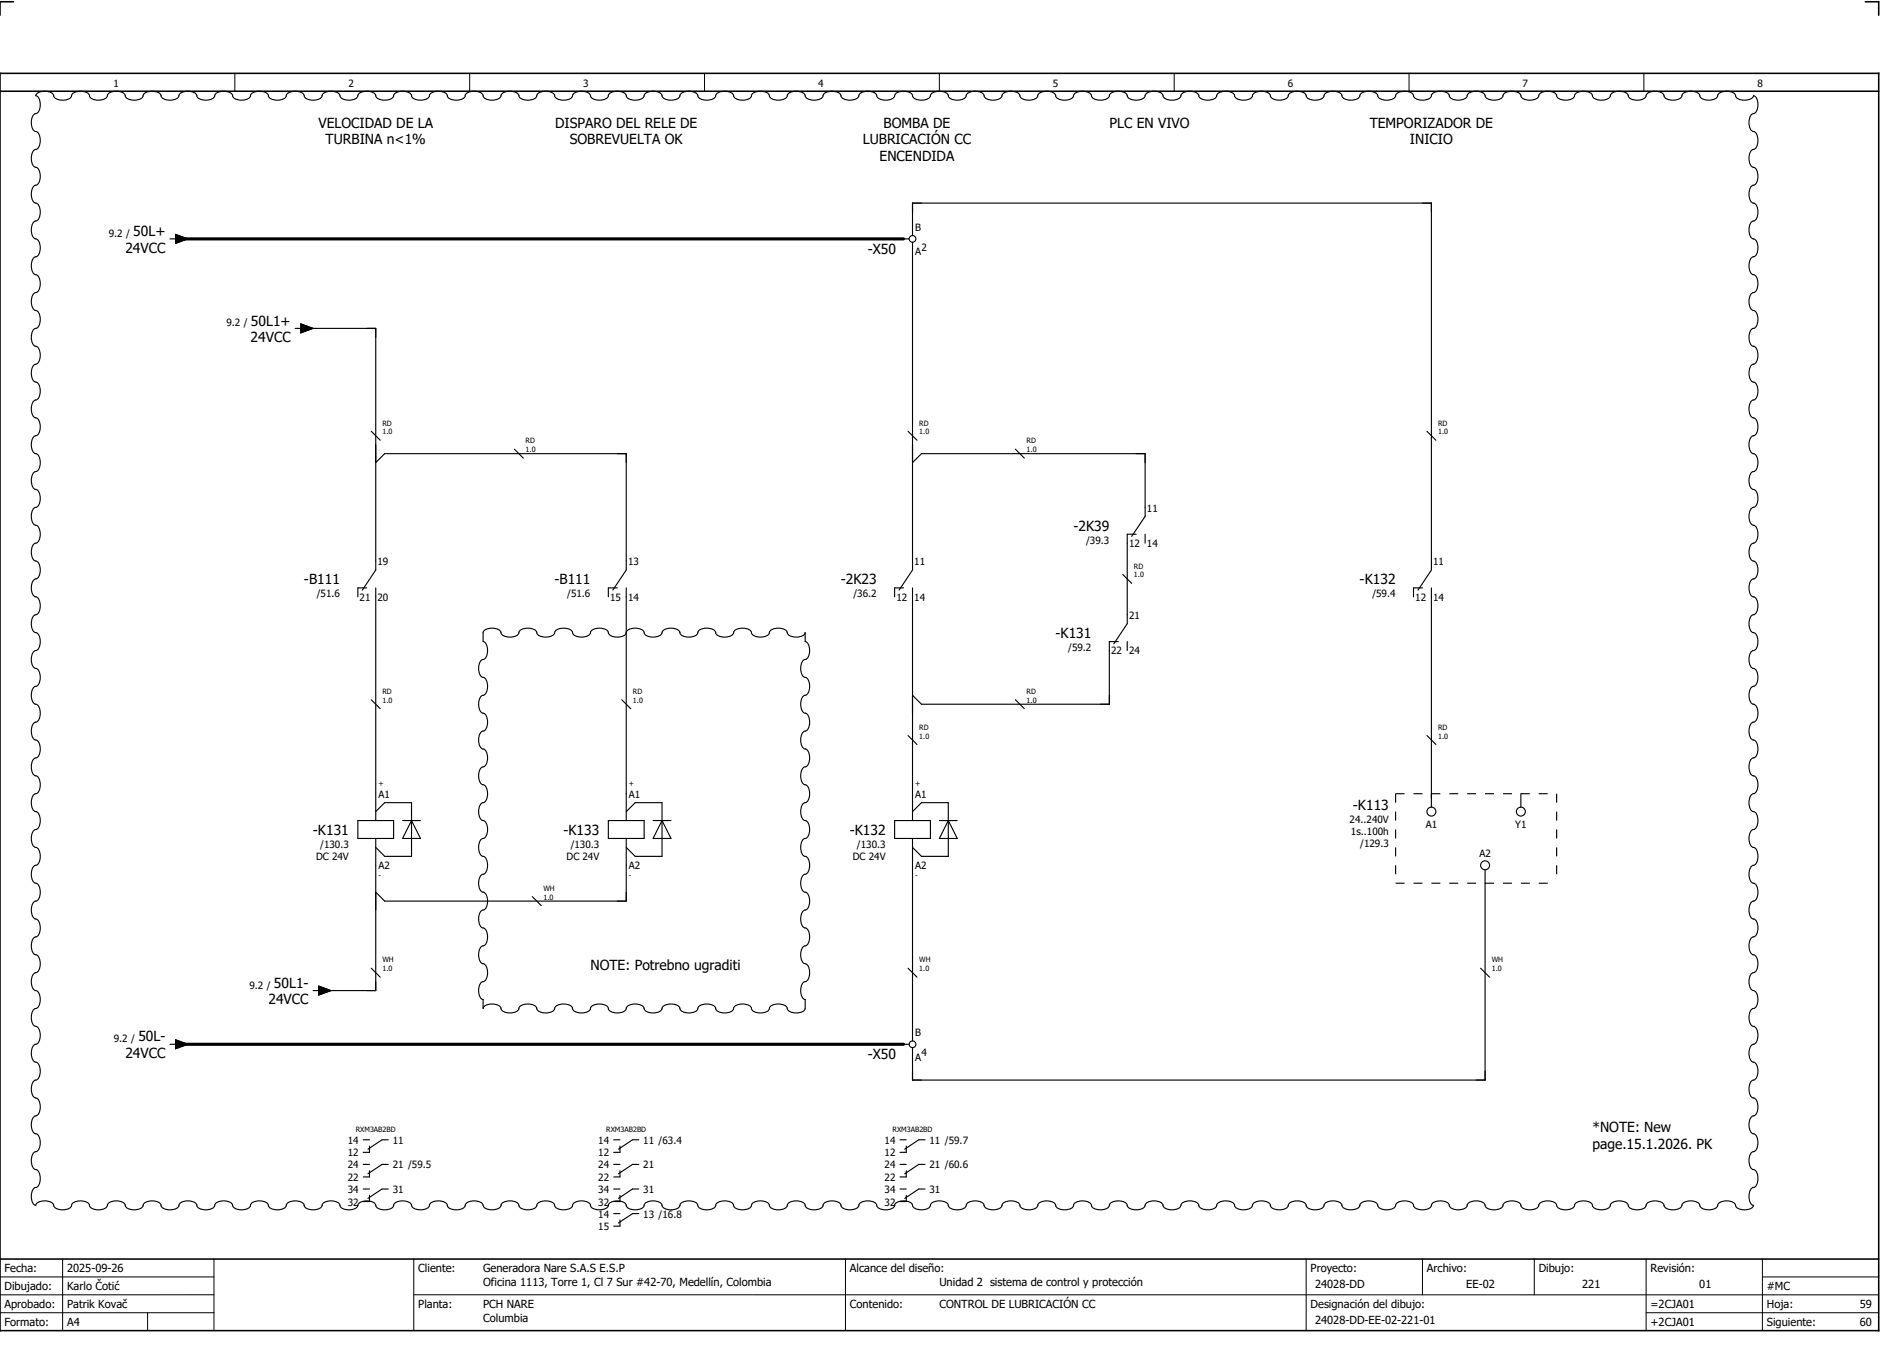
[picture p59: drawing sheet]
<svg xmlns="http://www.w3.org/2000/svg" width="421mm" height="301mm" viewBox="0 0 421 301" stroke-linecap="round" stroke-linejoin="round" font-family="sans-serif">
<defs><g id="words">
<g font-size="3.1">
<text x="71.2" y="28.5">VELOCIDAD DE LA</text>
<text x="124.1" y="28.5">DISPARO DEL RELE DE</text>
<text x="197.5" y="28.5">BOMBA DE</text>
<text x="248" y="28.5">PLC EN VIVO</text>
<text x="306.2" y="28.5">TEMPORIZADOR DE</text>
<text x="72.8" y="32.3">TURBINA n&lt;1%</text>
<text x="127.4" y="32.3">SOBREVUELTA OK</text>
<text x="192.9" y="32.3">LUBRICACIÓN CC</text>
<text x="315.2" y="32.3">INICIO</text>
<text x="196.6" y="36">ENCENDIDA</text>
<text x="29.8" y="52.8">50L+</text>
<text x="28" y="56.5">24VCC</text>
<text x="194" y="56.7">-X50</text>
<text x="56" y="76.5">24VCC</text>
<text x="56.1" y="72.8">50L1+</text>
<text x="240" y="118.6">-2K39</text>
<text x="68" y="130.6">-B111</text>
<text x="124" y="130.6">-B111</text>
<text x="188" y="130.6">-2K23</text>
<text x="304" y="130.6">-K132</text>
<text x="236" y="142.6">-K131</text>
<text x="302.5" y="181">-K113</text>
<text x="70" y="186.6">-K131</text>
<text x="126" y="186.6">-K133</text>
<text x="190" y="186.6">-K132</text>
<text x="61.2" y="220.8">50L1-</text>
<text x="132" y="216.8">NOTE: Potrebno ugraditi</text>
<text x="60" y="224.5">24VCC</text>
<text x="30.9" y="232.8">50L-</text>
<text x="28" y="236.5">24VCC</text>
<text x="194" y="236.7">-X50</text>
<text x="356" y="253">*NOTE: New</text>
<text x="356" y="256.8">page.15.1.2026. PK</text>
</g>
<g font-size="2.5">
<text x="1" y="284.4">Fecha:</text>
<text x="15" y="284.4">2025-09-26</text>
<text x="93.5" y="284.4">Cliente:</text>
<text x="108" y="284.4">Generadora Nare S.A.S E.S.P</text>
<text x="108" y="287.4">Oficina 1113, Torre 1, Cl 7 Sur #42-70, Medellín, Colombia</text>
<text x="190" y="284.4">Alcance del diseño:</text>
<text x="210" y="287.4">Unidad 2 sistema de control y protección</text>
<text x="293" y="284.4">Proyecto:</text>
<text x="294" y="287.9">24028-DD</text>
<text x="319" y="284.4">Archivo:</text>
<text x="327.8" y="287.9">EE-02</text>
<text x="344" y="284.4">Dibujo:</text>
<text x="353.7" y="287.9">221</text>
<text x="369" y="284.4">Revisión:</text>
<text x="379.9" y="287.9">01</text>
<text x="1" y="288.4">Dibujado:</text>
<text x="1" y="292.4">Aprobado:</text>
<text x="15" y="288.4">Karlo Čotić</text>
<text x="15" y="292.4">Patrik Kovač</text>
<text x="93.5" y="292.4">Planta:</text>
<text x="108" y="292.4">PCH NARE</text>
<text x="190" y="292.4">Contenido:</text>
<text x="210" y="292.4">CONTROL DE LUBRICACIÓN CC</text>
<text x="293" y="292.4">Designación del dibujo:</text>
<text x="369" y="292.4">=2CJA01</text>
<text x="395" y="292.4">Hoja:</text>
<text x="395" y="288.4">#MC</text>
<text x="415.8" y="292.4">59</text>
<text x="1" y="296.4">Formato:</text>
<text x="15" y="296.4">A4</text>
<text x="108" y="295.4">Columbia</text>
<text x="294" y="295.9">24028-DD-EE-02-221-01</text>
<text x="369" y="296.4">+2CJA01</text>
<text x="395" y="296.4">Siguiente:</text>
<text x="415.8" y="296.4">60</text>
</g>
<g font-size="2.2">
<text x="25.4" y="19.4">1</text>
<text x="77.9" y="19.4">2</text>
<text x="130.4" y="19.4">3</text>
<text x="182.9" y="19.4">4</text>
<text x="235.4" y="19.4">5</text>
<text x="287.9" y="19.4">6</text>
<text x="340.4" y="19.4">7</text>
<text x="392.9" y="19.4">8</text>
<text x="24.3" y="52.9">9.2 /</text>
<text x="204.6" y="51.5">B</text>
<text x="204.6" y="57">A</text>
<text x="206" y="56">2</text>
<text x="50.6" y="72.9">9.2 /</text>
<text x="256.4" y="114.3">11</text>
<text x="242.8" y="121.5">/39.3</text>
<text x="252.4" y="122.2">12</text>
<text x="256.4" y="122.2">14</text>
<text x="84.4" y="126.3">19</text>
<text x="140.4" y="126.3">13</text>
<text x="204.4" y="126.3">11</text>
<text x="320.4" y="126.3">11</text>
<text x="70.8" y="133.5">/51.6</text>
<text x="80.4" y="134.2">21</text>
<text x="84.4" y="134.2">20</text>
<text x="126.8" y="133.5">/51.6</text>
<text x="136.4" y="134.2">15</text>
<text x="140.4" y="134.2">14</text>
<text x="190.8" y="133.5">/36.2</text>
<text x="200.4" y="134.2">12</text>
<text x="204.4" y="134.2">14</text>
<text x="306.8" y="133.5">/59.4</text>
<text x="316.4" y="134.2">12</text>
<text x="320.4" y="134.2">14</text>
<text x="252.4" y="138.3">21</text>
<text x="238.8" y="145.5">/59.2</text>
<text x="248.4" y="146.2">22</text>
<text x="252.4" y="146.2">24</text>
<text x="84.6" y="178.3">A1</text>
<text x="140.6" y="178.3">A1</text>
<text x="204.6" y="178.3">A1</text>
<text x="301.7" y="183.9">24..240V</text>
<text x="318.7" y="185.1">A1</text>
<text x="338.7" y="185.1">Y1</text>
<text x="71.6" y="189.5">/130.3</text>
<text x="127.6" y="189.5">/130.3</text>
<text x="191.6" y="189.5">/130.3</text>
<text x="302" y="186.6">1s..100h</text>
<text x="304.1" y="189.3">/129.3</text>
<text x="330.7" y="191.4">A2</text>
<text x="70.7" y="192.2">DC 24V</text>
<text x="84.6" y="194.2">A2</text>
<text x="126.7" y="192.2">DC 24V</text>
<text x="140.6" y="194.2">A2</text>
<text x="190.7" y="192.2">DC 24V</text>
<text x="204.6" y="194.2">A2</text>
<text x="55.7" y="220.9">9.2 /</text>
<text x="25.4" y="232.9">9.2 /</text>
<text x="204.6" y="231.5">B</text>
<text x="204.6" y="237">A</text>
<text x="206" y="236">4</text>
<text x="77.8" y="255.6">14</text>
<text x="87.8" y="255.6">11</text>
<text x="133.8" y="255.6">14</text>
<text x="143.8" y="255.6">11 /63.4</text>
<text x="197.8" y="255.6">14</text>
<text x="207.8" y="255.6">11 /59.7</text>
<text x="77.8" y="258.4">12</text>
<text x="77.8" y="263.9">22</text>
<text x="77.8" y="261.1">24</text>
<text x="87.8" y="261.1">21 /59.5</text>
<text x="133.8" y="258.4">12</text>
<text x="133.8" y="263.9">22</text>
<text x="133.8" y="261.1">24</text>
<text x="143.8" y="261.1">21</text>
<text x="197.8" y="258.4">12</text>
<text x="197.8" y="263.9">22</text>
<text x="197.8" y="261.1">24</text>
<text x="207.8" y="261.1">21 /60.6</text>
<text x="77.8" y="269.4">32</text>
<text x="77.8" y="266.6">34</text>
<text x="87.8" y="266.6">31</text>
<text x="133.8" y="269.4">32</text>
<text x="133.8" y="266.6">34</text>
<text x="143.8" y="266.6">31</text>
<text x="197.8" y="269.4">32</text>
<text x="197.8" y="266.6">34</text>
<text x="207.8" y="266.6">31</text>
<text x="133.8" y="274.9">15</text>
<text x="133.8" y="272.1">14</text>
<text x="143.8" y="272.1">13 /16.8</text>
</g>
<g font-size="1.6">
<text x="85.5" y="95.1">RD</text>
<text x="205.5" y="95.1">RD</text>
<text x="321.5" y="95.1">RD</text>
<text x="85.5" y="97.1">1.0</text>
<text x="117.5" y="101.1">1.0</text>
<text x="117.5" y="99.1">RD</text>
<text x="205.5" y="97.1">1.0</text>
<text x="229.5" y="101.1">1.0</text>
<text x="229.5" y="99.1">RD</text>
<text x="321.5" y="97.1">1.0</text>
<text x="253.5" y="129.1">1.0</text>
<text x="253.5" y="127.1">RD</text>
<text x="85.5" y="155.1">RD</text>
<text x="141.5" y="155.1">RD</text>
<text x="229.5" y="155.1">RD</text>
<text x="85.5" y="157.1">1.0</text>
<text x="141.5" y="157.1">1.0</text>
<text x="229.5" y="157.1">1.0</text>
<text x="205.5" y="165.1">1.0</text>
<text x="205.5" y="163.1">RD</text>
<text x="321.5" y="165.1">1.0</text>
<text x="321.5" y="163.1">RD</text>
<text x="84.6" y="175.8">+</text>
<text x="140.6" y="175.8">+</text>
<text x="204.6" y="175.8">+</text>
<text x="84.6" y="196.3">-</text>
<text x="140.6" y="196.3">-</text>
<text x="204.6" y="196.3">-</text>
<text x="121.5" y="201.1">1.0</text>
<text x="121.5" y="199.1">WH</text>
<text x="85.5" y="215.1">WH</text>
<text x="205.5" y="215.1">WH</text>
<text x="333.5" y="215.1">WH</text>
<text x="85.5" y="217.1">1.0</text>
<text x="205.5" y="217.1">1.0</text>
<text x="333.5" y="217.1">1.0</text>
<text x="79.5" y="253.1">RXM3AB2BD</text>
<text x="135.5" y="253.1">RXM3AB2BD</text>
<text x="199.5" y="253.1">RXM3AB2BD</text>
</g>
</g></defs>
<path d="M0 16.4h420v281h-420zM3 .4h-3v3M417 .4h3v3M0 20.4h420M0 281.4h420" fill="none" stroke="#000" stroke-width=".35"/>
<g fill="none" stroke="#000" stroke-width=".22">
<path d="M52.5 16.4v4M105 16.4v4M157.5 16.4v4M210 16.4v4M262.5 16.4v4M315 16.4v4M367.5 16.4v4M0 285.4h47.8M0 293.4h47.8M14 281.4v16M33 293.4v4M47.8 281.4v16"/>
<path d="M47.8 289.4h-47.8M92.5 281.4v16M92.5 289.4h327.5M189 281.4v16M292 281.4v15.8M318 281.4v8M343 281.4v8M368 281.4v15.8M368 293.4h52M394 285.4h26M394 281.4v15.8"/>
</g>
<g fill="none" stroke="#000" stroke-width=".25">
<path d="M8.1 21.1a2.98 2.98 0 0 1 3.8 0 1.68 1.68 0 0 0 2.1 1.3 1.68 1.68 0 0 0 2.1-1.3 2.98 2.98 0 0 1 3.8 0 1.68 1.68 0 0 0 2.1 1.3 1.68 1.68 0 0 0 2.1-1.3 2.98 2.98 0 0 1 3.8 0 1.68 1.68 0 0 0 2.1 1.3 1.68 1.68 0 0 0 2.1-1.3 2.98 2.98 0 0 1 3.8 0 1.68 1.68 0 0 0 2.1 1.3 1.68 1.68 0 0 0 2.1-1.3 2.98 2.98 0 0 1 3.8 0 1.69 1.69 0 0 0 2.1 1.3 1.68 1.68 0 0 0 2.1-1.3 2.98 2.98 0 0 1 3.8 0 1.69 1.69 0 0 0 2.1 1.3 1.68 1.68 0 0 0 2.1-1.3 2.98 2.98 0 0 1 3.8 0 1.68 1.68 0 0 0 2.1 1.3 1.68 1.68 0 0 0 2.1-1.3 2.98 2.98 0 0 1 3.8 0 1.68 1.68 0 0 0 2.1 1.3 1.68 1.68 0 0 0 2.1-1.3 2.98 2.98 0 0 1 3.8 0 1.68 1.68 0 0 0 2.1 1.3 1.68 1.68 0 0 0 2.1-1.3 2.98 2.98 0 0 1 3.8 0 1.69 1.69 0 0 0 2.1 1.3 1.68 1.68 0 0 0 2.1-1.3 2.98 2.98 0 0 1 3.8 0 1.69 1.69 0 0 0 2.1 1.3 1.68 1.68 0 0 0 2.1-1.3 2.98 2.98 0 0 1 3.8 0 1.68 1.68 0 0 0 2.1 1.3 1.68 1.68 0 0 0 2.1-1.3 2.98 2.98 0 0 1 3.8 0 1.69 1.69 0 0 0 2.1 1.3 1.68 1.68 0 0 0 2.1-1.3 2.98 2.98 0 0 1 3.8 0 1.68 1.68 0 0 0 2.1 1.3 1.68 1.68 0 0 0 2.1-1.3 2.98 2.98 0 0 1 3.8 0 1.68 1.68 0 0 0 2.1 1.3 1.68 1.68 0 0 0 2.1-1.3 2.98 2.98 0 0 1 3.8 0 1.69 1.69 0 0 0 2.1 1.3 1.68 1.68 0 0 0 2.1-1.3 2.98 2.98 0 0 1 3.8 0 1.68 1.68 0 0 0 2.1 1.3 1.68 1.68 0 0 0 2.1-1.3 2.98 2.98 0 0 1 3.8 0 1.68 1.68 0 0 0 2.1 1.3 1.68 1.68 0 0 0 2.1-1.3 2.98 2.98 0 0 1 3.8 0 1.68 1.68 0 0 0 2.1 1.3 1.68 1.68 0 0 0 2.1-1.3 2.98 2.98 0 0 1 3.8 0 1.68 1.68 0 0 0 2.1 1.3 1.68 1.68 0 0 0 2.1-1.3 2.98 2.98 0 0 1 3.8 0 1.69 1.69 0 0 0 2.1 1.3 1.68 1.68 0 0 0 2.1-1.3 2.98 2.98 0 0 1 3.8 0 1.68 1.68 0 0 0 2.1 1.3 1.68 1.68 0 0 0 2.1-1.3 2.98 2.98 0 0 1 3.8 0 1.69 1.69 0 0 0 2.1 1.3 1.68 1.68 0 0 0 2.1-1.3 2.98 2.98 0 0 1 3.8 0 1.69 1.69 0 0 0 2.1 1.3 1.68 1.68 0 0 0 2.1-1.3 2.98 2.98 0 0 1 3.8 0 1.69 1.69 0 0 0 2.1 1.3 1.68 1.68 0 0 0 2.1-1.3 2.98 2.98 0 0 1 3.8 0 1.68 1.68 0 0 0 2.1 1.3 1.68 1.68 0 0 0 2.1-1.3 2.98 2.98 0 0 1 3.8 0 1.69 1.69 0 0 0 2.1 1.3 1.68 1.68 0 0 0 2.1-1.3 2.98 2.98 0 0 1 3.8 0 1.69 1.69 0 0 0 2.1 1.3 1.68 1.68 0 0 0 2.1-1.3 2.98 2.98 0 0 1 3.8 0 1.68 1.68 0 0 0 2.1 1.3 1.68 1.68 0 0 0 2.1-1.3 2.98 2.98 0 0 1 3.8 0 1.69 1.69 0 0 0 2.1 1.3 1.68 1.68 0 0 0 2.1-1.3 2.98 2.98 0 0 1 3.8 0 1.69 1.69 0 0 0 2.1 1.3 1.68 1.68 0 0 0 2.1-1.3 2.98 2.98 0 0 1 3.8 0 1.68 1.68 0 0 0 2.1 1.3 1.68 1.68 0 0 0 2.1-1.3 2.98 2.98 0 0 1 3.8 0 1.69 1.69 0 0 0 2.1 1.3 1.68 1.68 0 0 0 2.1-1.3 2.98 2.98 0 0 1 3.8 0 1.69 1.69 0 0 0 2.1 1.3 1.68 1.68 0 0 0 2.1-1.3 2.98 2.98 0 0 1 3.8 0 1.68 1.68 0 0 0 2.1 1.3 1.68 1.68 0 0 0 2.1-1.3 2.98 2.98 0 0 1 3.8 0 1.69 1.69 0 0 0 2.1 1.3 1.68 1.68 0 0 0 2.1-1.3 2.98 2.98 0 0 1 3.8 0 1.69 1.69 0 0 0 2.1 1.3 1.68 1.68 0 0 0 2.1-1.3 2.98 2.98 0 0 1 3.8 0 1.68 1.68 0 0 0 2.1 1.3 1.68 1.68 0 0 0 2.1-1.3 2.98 2.98 0 0 1 3.8 0 1.68 1.68 0 0 0 2.1 1.3 1.68 1.68 0 0 0 2.1-1.3 2.98 2.98 0 0 1 3.8 0 1.69 1.69 0 0 0 2.1 1.3 1.68 1.68 0 0 0 2.1-1.3 2.98 2.98 0 0 1 3.8 0 1.69 1.69 0 0 0 2.1 1.3 1.68 1.68 0 0 0 2.1-1.3 2.98 2.98 0 0 1 3.8 0 1.68 1.68 0 0 0 2.1 1.3 1.68 1.68 0 0 0 2.1-1.3 2.98 2.98 0 0 1 3.8 0 1.69 1.69 0 0 0 2.1 1.3 1.68 1.68 0 0 0 2.1-1.3 2.97 2.97 0 0 1 3.8 0 1.69 1.69 0 0 0 2.1 1.3 1.68 1.68 0 0 0 2.1-1.3 2.98 2.98 0 0 1 3.8 0 1.68 1.68 0 0 0 2.1 1.3 1.69 1.69 0 0 0 2.1-1.3 2.98 2.98 0 0 1 3.8 0 1.69 1.69 0 0 0 2.1 1.3 1.68 1.68 0 0 0 2.1-1.3 2.98 2.98 0 0 1 3.8 0 1.69 1.69 0 0 0 2.1 1.3 1.68 1.68 0 0 0 2.1-1.3 2.98 2.98 0 0 1 3.8 0 1.68 1.68 0 0 0 2.1 1.3 1.94 1.94 0 0 0 2-1 2.17 2.17 0 0 1 1 2.6 1.46 1.46 0 0 1-1.3 1.5 2.98 2.98 0 0 0 0 3.8 1.68 1.68 0 0 1 1.3 2.1 1.69 1.69 0 0 1-1.3 2.1 2.98 2.98 0 0 0 0 3.8 1.68 1.68 0 0 1 1.3 2.1 1.69 1.69 0 0 1-1.3 2.1 2.98 2.98 0 0 0 0 3.8 1.68 1.68 0 0 1 1.3 2.1 1.69 1.69 0 0 1-1.3 2.1 2.98 2.98 0 0 0 0 3.8 1.68 1.68 0 0 1 1.3 2.1 1.69 1.69 0 0 1-1.3 2.1 2.98 2.98 0 0 0 0 3.8 1.68 1.68 0 0 1 1.3 2.1 1.69 1.69 0 0 1-1.3 2.1 2.98 2.98 0 0 0 0 3.8 1.68 1.68 0 0 1 1.3 2.1 1.69 1.69 0 0 1-1.3 2.1 2.98 2.98 0 0 0 0 3.8 1.68 1.68 0 0 1 1.3 2.1 1.69 1.69 0 0 1-1.3 2.1 2.98 2.98 0 0 0 0 3.8 1.68 1.68 0 0 1 1.3 2.1 1.69 1.69 0 0 1-1.3 2.1 2.98 2.98 0 0 0 0 3.8 1.68 1.68 0 0 1 1.3 2.1 1.69 1.69 0 0 1-1.3 2.1 2.98 2.98 0 0 0 0 3.8 1.68 1.68 0 0 1 1.3 2.1 1.69 1.69 0 0 1-1.3 2.1 2.98 2.98 0 0 0 0 3.8 1.68 1.68 0 0 1 1.3 2.1 1.69 1.69 0 0 1-1.3 2.1 2.98 2.98 0 0 0 0 3.8 1.68 1.68 0 0 1 1.3 2.1 1.69 1.69 0 0 1-1.3 2.1 2.98 2.98 0 0 0 0 3.8 1.68 1.68 0 0 1 1.3 2.1 1.68 1.68 0 0 1-1.3 2.1 2.98 2.98 0 0 0 0 3.8 1.68 1.68 0 0 1 1.3 2.1 1.69 1.69 0 0 1-1.3 2.1 2.98 2.98 0 0 0 0 3.8 1.68 1.68 0 0 1 1.3 2.1 1.68 1.68 0 0 1-1.3 2.1 2.98 2.98 0 0 0 0 3.8 1.68 1.68 0 0 1 1.3 2.1 1.69 1.69 0 0 1-1.3 2.1 2.98 2.98 0 0 0 0 3.8 1.68 1.68 0 0 1 1.3 2.1 1.69 1.69 0 0 1-1.3 2.1 2.98 2.98 0 0 0 0 3.8 1.68 1.68 0 0 1 1.3 2.1 1.68 1.68 0 0 1-1.3 2.1 2.98 2.98 0 0 0 0 3.8 1.68 1.68 0 0 1 1.3 2.1 1.69 1.69 0 0 1-1.3 2.1 2.98 2.98 0 0 0 0 3.8 1.68 1.68 0 0 1 1.3 2.1 1.69 1.69 0 0 1-1.3 2.1 2.98 2.98 0 0 0 0 3.8 1.68 1.68 0 0 1 1.3 2.1 1.68 1.68 0 0 1-1.3 2.1 2.98 2.98 0 0 0 0 3.8 1.68 1.68 0 0 1 1.3 2.1 1.69 1.69 0 0 1-1.3 2.1 2.98 2.98 0 0 0 0 3.8 1.68 1.68 0 0 1 1.3 2.1 1.68 1.68 0 0 1-1.3 2.1 2.98 2.98 0 0 0 0 3.8 1.68 1.68 0 0 1 1.3 2.1 1.68 1.68 0 0 1-1.3 2.1 2.98 2.98 0 0 0 0 3.8 1.68 1.68 0 0 1 1.3 2.1 1.68 1.68 0 0 1-1.3 2.1 2.98 2.98 0 0 0 0 3.8 1.68 1.68 0 0 1 1.3 2.1 1.68 1.68 0 0 1-1.3 2.1 2.98 2.98 0 0 0 0 3.8 1.68 1.68 0 0 1 1.3 2.1 1.68 1.68 0 0 1-1.3 2.1 2.98 2.98 0 0 0 0 3.8 1.68 1.68 0 0 1 1.3 2.1 1.68 1.68 0 0 1-1.3 2.1 2.98 2.98 0 0 0 0 3.8 1.68 1.68 0 0 1 1.3 2.1 1.68 1.68 0 0 1-1.3 2.1 2.98 2.98 0 0 0 0 3.8 1.68 1.68 0 0 1 1.3 2.1 1.68 1.68 0 0 1-1.3 2.1 2.98 2.98 0 0 0 0 3.8l.3 .1-.1 .3a2.98 2.98 0 0 1-3.8 0 1.68 1.68 0 0 0-2.1-1.3 1.69 1.69 0 0 0-2.1 1.3 2.98 2.98 0 0 1-3.8 0 1.69 1.69 0 0 0-2.1-1.3 1.68 1.68 0 0 0-2.1 1.3 2.98 2.98 0 0 1-3.8 0 1.69 1.69 0 0 0-2.1-1.3 1.68 1.68 0 0 0-2.1 1.3 2.98 2.98 0 0 1-3.8 0 1.68 1.68 0 0 0-2.1-1.3 1.68 1.68 0 0 0-2.1 1.3 2.98 2.98 0 0 1-3.8 0 1.68 1.68 0 0 0-2.1-1.3 1.68 1.68 0 0 0-2.1 1.3 2.98 2.98 0 0 1-3.8 0 1.69 1.69 0 0 0-2.1-1.3 1.68 1.68 0 0 0-2.1 1.3 2.98 2.98 0 0 1-3.8 0 1.69 1.69 0 0 0-2.1-1.3 1.68 1.68 0 0 0-2.1 1.3 2.98 2.98 0 0 1-3.8 0 1.68 1.68 0 0 0-2.1-1.3 1.68 1.68 0 0 0-2.1 1.3 2.98 2.98 0 0 1-3.8 0 1.69 1.69 0 0 0-2.1-1.3 1.68 1.68 0 0 0-2.1 1.3 2.98 2.98 0 0 1-3.8 0 1.69 1.69 0 0 0-2.1-1.3 1.68 1.68 0 0 0-2.1 1.3 2.98 2.98 0 0 1-3.8 0 1.69 1.69 0 0 0-2.1-1.3 1.68 1.68 0 0 0-2.1 1.3 2.98 2.98 0 0 1-3.8 0 1.68 1.68 0 0 0-2.1-1.3 1.68 1.68 0 0 0-2.1 1.3 2.98 2.98 0 0 1-3.8 0 1.69 1.69 0 0 0-2.1-1.3 1.68 1.68 0 0 0-2.1 1.3 2.98 2.98 0 0 1-3.8 0 1.69 1.69 0 0 0-2.1-1.3 1.68 1.68 0 0 0-2.1 1.3 2.98 2.98 0 0 1-3.8 0 1.68 1.68 0 0 0-2.1-1.3 1.68 1.68 0 0 0-2.1 1.3 2.98 2.98 0 0 1-3.8 0 1.69 1.69 0 0 0-2.1-1.3 1.68 1.68 0 0 0-2.1 1.3 2.98 2.98 0 0 1-3.8 0 1.69 1.69 0 0 0-2.1-1.3 1.68 1.68 0 0 0-2.1 1.3 2.98 2.98 0 0 1-3.8 0 1.68 1.68 0 0 0-2.1-1.3 1.68 1.68 0 0 0-2.1 1.3 2.98 2.98 0 0 1-3.8 0 1.69 1.69 0 0 0-2.1-1.3 1.68 1.68 0 0 0-2.1 1.3 2.98 2.98 0 0 1-3.8 0 1.69 1.69 0 0 0-2.1-1.3 1.68 1.68 0 0 0-2.1 1.3 2.98 2.98 0 0 1-3.8 0 1.68 1.68 0 0 0-2.1-1.3 1.68 1.68 0 0 0-2.1 1.3 2.98 2.98 0 0 1-3.8 0 1.69 1.69 0 0 0-2.1-1.3 1.68 1.68 0 0 0-2.1 1.3 2.98 2.98 0 0 1-3.8 0 1.69 1.69 0 0 0-2.1-1.3 1.68 1.68 0 0 0-2.1 1.3 2.98 2.98 0 0 1-3.8 0 1.68 1.68 0 0 0-2.1-1.3 1.68 1.68 0 0 0-2.1 1.3 2.98 2.98 0 0 1-3.8 0 1.68 1.68 0 0 0-2.1-1.3 1.68 1.68 0 0 0-2.1 1.3 2.98 2.98 0 0 1-3.8 0 1.69 1.69 0 0 0-2.1-1.3 1.68 1.68 0 0 0-2.1 1.3 2.98 2.98 0 0 1-3.8 0 1.68 1.68 0 0 0-2.1-1.3 1.68 1.68 0 0 0-2.1 1.3 2.98 2.98 0 0 1-3.8 0 1.68 1.68 0 0 0-2.1-1.3 1.68 1.68 0 0 0-2.1 1.3 2.98 2.98 0 0 1-3.8 0 1.69 1.69 0 0 0-2.1-1.3 1.68 1.68 0 0 0-2.1 1.3 2.98 2.98 0 0 1-3.8 0 1.68 1.68 0 0 0-2.1-1.3 1.68 1.68 0 0 0-2.1 1.3 2.98 2.98 0 0 1-3.8 0 1.69 1.69 0 0 0-2.1-1.3 1.68 1.68 0 0 0-2.1 1.3 2.98 2.98 0 0 1-3.8 0 1.68 1.68 0 0 0-2.1-1.3 1.68 1.68 0 0 0-2.1 1.3 2.98 2.98 0 0 1-3.8 0 1.68 1.68 0 0 0-2.1-1.3 1.68 1.68 0 0 0-2.1 1.3 2.98 2.98 0 0 1-3.8 0 1.69 1.69 0 0 0-2.1-1.3 1.68 1.68 0 0 0-2.1 1.3 2.98 2.98 0 0 1-3.8 0 1.68 1.68 0 0 0-2.1-1.3 1.68 1.68 0 0 0-2.1 1.3 2.98 2.98 0 0 1-3.8 0 1.68 1.68 0 0 0-2.1-1.3 1.68 1.68 0 0 0-2.1 1.3 2.98 2.98 0 0 1-3.8 0 1.68 1.68 0 0 0-2.1-1.3 1.68 1.68 0 0 0-2.1 1.3 2.98 2.98 0 0 1-3.8 0 1.68 1.68 0 0 0-2.1-1.3 1.68 1.68 0 0 0-2.1 1.3 2.98 2.98 0 0 1-3.8 0 1.69 1.69 0 0 0-2.1-1.3 1.68 1.68 0 0 0-2.1 1.3 2.98 2.98 0 0 1-3.8 0 1.68 1.68 0 0 0-2.1-1.3 1.68 1.68 0 0 0-2.1 1.3 2.98 2.98 0 0 1-3.8 0 1.68 1.68 0 0 0-2.1-1.3 1.68 1.68 0 0 0-2.1 1.3 2.98 2.98 0 0 1-3.8 0 1.68 1.68 0 0 0-2.1-1.3 1.68 1.68 0 0 0-2.1 1.3 2.98 2.98 0 0 1-3.8 0 1.68 1.68 0 0 0-2.1-1.3 1.68 1.68 0 0 0-2.1 1.3 2.98 2.98 0 0 1-3.8 0 1.69 1.69 0 0 0-2.1-1.3 1.68 1.68 0 0 0-2.1 1.3 2.98 2.98 0 0 1-3.8 0 1.68 1.68 0 0 0-2.1-1.3 1.68 1.68 0 0 0-2.1 1.3 2.98 2.98 0 0 1-3.8 0 1.68 1.68 0 0 0-2.1-1.3 1.68 1.68 0 0 0-2.1 1.3 2.98 2.98 0 0 1-3.8 0 1.68 1.68 0 0 0-2.1-1.3 1.68 1.68 0 0 0-2.1 1.3 2.98 2.98 0 0 1-3.8 0 1.68 1.68 0 0 0-2.1-1.3 1.93 1.93 0 0 0-2 1 2.17 2.17 0 0 1-.9-2.6 1.46 1.46 0 0 1 1.2-1.5 2.98 2.98 0 0 0 0-3.8 1.68 1.68 0 0 1-1.3-2.1 1.68 1.68 0 0 1 1.3-2.1 2.98 2.98 0 0 0 0-3.8 1.68 1.68 0 0 1-1.3-2.1 1.68 1.68 0 0 1 1.3-2.1 2.98 2.98 0 0 0 0-3.8 1.68 1.68 0 0 1-1.3-2.1 1.68 1.68 0 0 1 1.3-2.1 2.98 2.98 0 0 0 0-3.8 1.68 1.68 0 0 1-1.3-2.1 1.69 1.69 0 0 1 1.3-2.1 2.98 2.98 0 0 0 0-3.8 1.68 1.68 0 0 1-1.3-2.1 1.68 1.68 0 0 1 1.3-2.1 2.98 2.98 0 0 0 0-3.8 1.68 1.68 0 0 1-1.3-2.1 1.68 1.68 0 0 1 1.3-2.1 2.98 2.98 0 0 0 0-3.8 1.68 1.68 0 0 1-1.3-2.1 1.68 1.68 0 0 1 1.3-2.1 2.98 2.98 0 0 0 0-3.8 1.68 1.68 0 0 1-1.3-2.1 1.69 1.69 0 0 1 1.3-2.1 2.98 2.98 0 0 0 0-3.8 1.68 1.68 0 0 1-1.3-2.1 1.68 1.68 0 0 1 1.3-2.1 2.98 2.98 0 0 0 0-3.8 1.68 1.68 0 0 1-1.3-2.1 1.69 1.69 0 0 1 1.3-2.1 2.98 2.98 0 0 0 0-3.8 1.68 1.68 0 0 1-1.3-2.1 1.68 1.68 0 0 1 1.3-2.1 2.98 2.98 0 0 0 0-3.8 1.68 1.68 0 0 1-1.3-2.1 1.68 1.68 0 0 1 1.3-2.1 2.98 2.98 0 0 0 0-3.8 1.68 1.68 0 0 1-1.3-2.1 1.69 1.69 0 0 1 1.3-2.1 2.98 2.98 0 0 0 0-3.8 1.68 1.68 0 0 1-1.3-2.1 1.68 1.68 0 0 1 1.3-2.1 2.98 2.98 0 0 0 0-3.8 1.68 1.68 0 0 1-1.3-2.1 1.68 1.68 0 0 1 1.3-2.1 2.98 2.98 0 0 0 0-3.8 1.68 1.68 0 0 1-1.3-2.1 1.68 1.68 0 0 1 1.3-2.1 2.98 2.98 0 0 0 0-3.8 1.68 1.68 0 0 1-1.3-2.1 1.68 1.68 0 0 1 1.3-2.1 2.98 2.98 0 0 0 0-3.8 1.68 1.68 0 0 1-1.3-2.1 1.69 1.69 0 0 1 1.3-2.1 2.98 2.98 0 0 0 0-3.8 1.68 1.68 0 0 1-1.3-2.1 1.68 1.68 0 0 1 1.3-2.1 2.98 2.98 0 0 0 0-3.8 1.68 1.68 0 0 1-1.3-2.1 1.69 1.69 0 0 1 1.3-2.1 2.98 2.98 0 0 0 0-3.8 1.68 1.68 0 0 1-1.3-2.1 1.69 1.69 0 0 1 1.3-2.1 2.98 2.98 0 0 0 0-3.8 1.68 1.68 0 0 1-1.3-2.1 1.69 1.69 0 0 1 1.3-2.1 2.98 2.98 0 0 0 0-3.8 1.68 1.68 0 0 1-1.3-2.1 1.68 1.68 0 0 1 1.3-2.1 2.98 2.98 0 0 0 0-3.8 1.68 1.68 0 0 1-1.3-2.1 1.69 1.69 0 0 1 1.3-2.1 2.98 2.98 0 0 0 0-3.8 1.68 1.68 0 0 1-1.3-2.1 1.69 1.69 0 0 1 1.3-2.1 2.98 2.98 0 0 0 0-3.8 1.68 1.68 0 0 1-1.3-2.1 1.68 1.68 0 0 1 1.3-2.1 2.98 2.98 0 0 0 0-3.8 1.68 1.68 0 0 1-1.3-2.1 1.69 1.69 0 0 1 1.3-2.1 2.98 2.98 0 0 0 0-3.8 1.68 1.68 0 0 1-1.3-2.1 1.69 1.69 0 0 1 1.3-2.1 2.98 2.98 0 0 0 0-3.8 1.68 1.68 0 0 1-1.3-2.1 1.68 1.68 0 0 1 1.3-2.1 2.98 2.98 0 0 0 0-3.8 1.68 1.68 0 0 1-1.3-2.1 1.69 1.69 0 0 1 1.3-2.1 2.98 2.98 0 0 0 0-3.8l-.3-.1zM38 53.4h1.3M39.3 52.4l2.7 1-2.7 1zM202 53.4h1.3M204 52.6v-7.2h116v82l-3 4.5M204 54.1v73.3l-3 4.5M66 73.4h1.3M67.3 72.4l2.7 1-2.7 1zM68 73.4h16v54l-3 4.5M83 96.4l2 2M203 96.4l2 2M319 96.4l2 2"/>
<path d="M84 103.4l2-2h54v26l-3 4.5M115 100.4l2 2M204 103.4l2-2h50v12M227 100.4l2 2M254 119.4h-2v20l-3 4.5M256 119.4v2M256 113.4v2l-3 4.5M82 131.4h-2v2M84 131.4v52M138 131.4h-2v2M140 131.4v52M202 131.4h-2v2"/>
<path d="M204 131.4v52M251 128.4l2 2M318 131.4h-2v2M320 131.4v49M83 156.4l2 2M108.1 141.1a2.98 2.98 0 0 1 3.8 0 1.68 1.68 0 0 0 2.1 1.3 1.68 1.68 0 0 0 2.1-1.3 2.98 2.98 0 0 1 3.8 0 1.69 1.69 0 0 0 2.1 1.3 1.68 1.68 0 0 0 2.1-1.3 2.98 2.98 0 0 1 3.8 0 1.68 1.68 0 0 0 2.1 1.3 1.68 1.68 0 0 0 2.1-1.3 2.98 2.98 0 0 1 3.8 0 1.68 1.68 0 0 0 2.1 1.3 1.68 1.68 0 0 0 2.1-1.3 2.98 2.98 0 0 1 3.8 0 1.69 1.69 0 0 0 2.1 1.3 1.68 1.68 0 0 0 2.1-1.3 2.98 2.98 0 0 1 3.8 0 1.68 1.68 0 0 0 2.1 1.3 1.68 1.68 0 0 0 2.1-1.3 2.98 2.98 0 0 1 3.8 0 1.69 1.69 0 0 0 2.1 1.3 1.68 1.68 0 0 0 2.1-1.3 2.98 2.98 0 0 1 3.8 0 1.68 1.68 0 0 0 2.1 1.3 1.68 1.68 0 0 0 2.1-1.3 2.98 2.98 0 0 1 3.8 0 1.68 1.68 0 0 0 2.1 1.3 1.93 1.93 0 0 0 2-1v2l.3 .1a2.98 2.98 0 0 1 0 3.8 1.68 1.68 0 0 0-1.3 2.1 1.68 1.68 0 0 0 1.3 2.1 2.98 2.98 0 0 1 0 3.8 1.69 1.69 0 0 0-1.3 2.1 1.68 1.68 0 0 0 1.3 2.1 2.98 2.98 0 0 1 0 3.8 1.68 1.68 0 0 0-1.3 2.1 1.68 1.68 0 0 0 1.3 2.1 2.98 2.98 0 0 1 0 3.8 1.68 1.68 0 0 0-1.3 2.1 1.68 1.68 0 0 0 1.3 2.1 2.98 2.98 0 0 1 0 3.8 1.69 1.69 0 0 0-1.3 2.1 1.68 1.68 0 0 0 1.3 2.1 2.98 2.98 0 0 1 0 3.8 1.68 1.68 0 0 0-1.3 2.1 1.68 1.68 0 0 0 1.3 2.1 2.98 2.98 0 0 1 0 3.8 1.68 1.68 0 0 0-1.3 2.1 1.68 1.68 0 0 0 1.3 2.1 2.98 2.98 0 0 1 0 3.8 1.68 1.68 0 0 0-1.3 2.1 1.68 1.68 0 0 0 1.3 2.1 2.98 2.98 0 0 1 0 3.8 1.68 1.68 0 0 0-1.3 2.1 1.68 1.68 0 0 0 1.3 2.1 2.98 2.98 0 0 1 0 3.8 1.68 1.68 0 0 0-1.3 2.1 1.93 1.93 0 0 0 1 2l-.1 2.3a2.98 2.98 0 0 1-3.8 0 1.69 1.69 0 0 0-2.1-1.3 1.68 1.68 0 0 0-2.1 1.3 2.98 2.98 0 0 1-3.8 0 1.68 1.68 0 0 0-2.1-1.3 1.68 1.68 0 0 0-2.1 1.3 2.98 2.98 0 0 1-3.8 0 1.68 1.68 0 0 0-2.1-1.3 1.68 1.68 0 0 0-2.1 1.3 2.98 2.98 0 0 1-3.8 0 1.68 1.68 0 0 0-2.1-1.3 1.68 1.68 0 0 0-2.1 1.3 2.98 2.98 0 0 1-3.8 0 1.68 1.68 0 0 0-2.1-1.3 1.68 1.68 0 0 0-2.1 1.3 2.98 2.98 0 0 1-3.8 0 1.69 1.69 0 0 0-2.1-1.3 1.68 1.68 0 0 0-2.1 1.3 2.98 2.98 0 0 1-3.8 0 1.68 1.68 0 0 0-2.1-1.3 1.68 1.68 0 0 0-2.1 1.3 2.98 2.98 0 0 1-3.8 0 1.68 1.68 0 0 0-2.1-1.3 1.68 1.68 0 0 0-2.1 1.3 2.98 2.98 0 0 1-3.8 0 1.69 1.69 0 0 0-2.1-1.3 1.93 1.93 0 0 0-2 1v-2l-.3-.1a2.98 2.98 0 0 1 0-3.8 1.68 1.68 0 0 0 1.3-2.1 1.68 1.68 0 0 0-1.3-2.1 2.98 2.98 0 0 1 0-3.8 1.69 1.69 0 0 0 1.3-2.1 1.68 1.68 0 0 0-1.3-2.1 2.98 2.98 0 0 1 0-3.8 1.68 1.68 0 0 0 1.3-2.1 1.68 1.68 0 0 0-1.3-2.1 2.98 2.98 0 0 1 0-3.8 1.69 1.69 0 0 0 1.3-2.1 1.68 1.68 0 0 0-1.3-2.1 2.98 2.98 0 0 1 0-3.8 1.68 1.68 0 0 0 1.3-2.1 1.68 1.68 0 0 0-1.3-2.1 2.98 2.98 0 0 1 0-3.8 1.68 1.68 0 0 0 1.3-2.1 1.68 1.68 0 0 0-1.3-2.1 2.98 2.98 0 0 1 0-3.8 1.69 1.69 0 0 0 1.3-2.1 1.68 1.68 0 0 0-1.3-2.1 2.98 2.98 0 0 1 0-3.8 1.68 1.68 0 0 0 1.3-2.1 1.68 1.68 0 0 0-1.3-2.1 2.98 2.98 0 0 1 0-3.8 1.68 1.68 0 0 0 1.3-2.1 1.68 1.68 0 0 0-1.3-2.1 2.98 2.98 0 0 1 0-3.8 1.69 1.69 0 0 0 1.3-2.1 1.93 1.93 0 0 0-1-2zM139 156.4l2 2M227 156.4l2 2M250 143.4h-2v14h-42l-2-2M252 143.4v2M203 164.4l2 2M319 164.4l2 2"/>
<path d="M340 177.4v3M80 183.4h8v4h-8zM84 187.4v34h-12M84 181.4l2-2h6v12h-6l-2-2M90 183.4h4M92 183.4h.1M92 183.4l2 4h-4zM136 183.4h8v4h-8zM140 187.4v14h-54l-2-2M140 181.4l2-2h6v12h-6l-2-2M146 183.4h4M148 183.4h.1"/>
<path d="M148 183.4l2 4h-4zM200 183.4h8v4h-8zM204 187.4v45.2M204 181.4l2-2h6v12h-6l-2-2M210 183.4h4M212 183.4h.1M212 183.4l2 4h-4zM332 194.4v47h-128v-7.3M83 216.4l2 2M119 200.4l2 2M203 216.4l2 2M331 216.4l2 2"/>
<path d="M38 233.4h1.3M39.3 232.4l2.7 1-2.7 1zM70 221.4h1.3M71.3 220.4l2.7 1-2.7 1zM202 233.4h1.3M81.2 254.7h1.4M82.6 256.1v1.4h-1.4M86.8 254.7h-1.4l-3.1 2.1M137.2 254.7h1.4M138.6 256.1v1.4h-1.4M142.8 254.7h-1.4l-3.1 2.1M201.2 254.7h1.4"/>
<path d="M202.6 256.1v1.4h-1.4M206.8 254.7h-1.4l-3.1 2.1M81.2 260.2h1.4M81.2 265.7h1.4M82.6 261.6v1.4h-1.4M82.6 267.1v1.4h-1.4M86.8 260.2h-1.4l-3.1 2.1M86.8 265.7h-1.4l-3.1 2.1M137.2 260.2h1.4M137.2 265.7h1.4M137.2 271.2h1.4M138.6 261.6v1.4h-1.4"/>
<path d="M138.6 267.1v1.4h-1.4M138.6 272.6v1.4h-1.4M142.8 260.2h-1.4l-3.1 2.1M142.8 265.7h-1.4l-3.1 2.1M142.8 271.2h-1.4l-3.1 2.1M201.2 260.2h1.4M201.2 265.7h1.4M202.6 261.6v1.4h-1.4M202.6 267.1v1.4h-1.4M206.8 260.2h-1.4l-3.1 2.1M206.8 265.7h-1.4l-3.1 2.1"/>
<circle cx="204" cy="53.4" r=".75"/>
<circle cx="320" cy="181.4" r="1"/>
<circle cx="332" cy="193.4" r="1"/>
<circle cx="340" cy="181.4" r="1"/>
<circle cx="204" cy="233.4" r=".75"/>
</g>
<path d="M40 53.4h162M40 233.4h162" fill="none" stroke="#000" stroke-width=".7"/>
<path d="M312 177.4h36M312 177.4v20M348 177.4v20M312 197.4h36" fill="none" stroke="#000" stroke-width=".25" stroke-dasharray="2 2" stroke-linecap="butt"/>
<path d="M39.3 52.4l2.7 1-2.7 1zM67.3 72.4l2.7 1-2.7 1zM39.3 232.4l2.7 1-2.7 1zM71.3 220.4l2.7 1-2.7 1z" fill="#000" stroke="#000" stroke-width=".22"/>
<use href="#words"/>
</svg>
